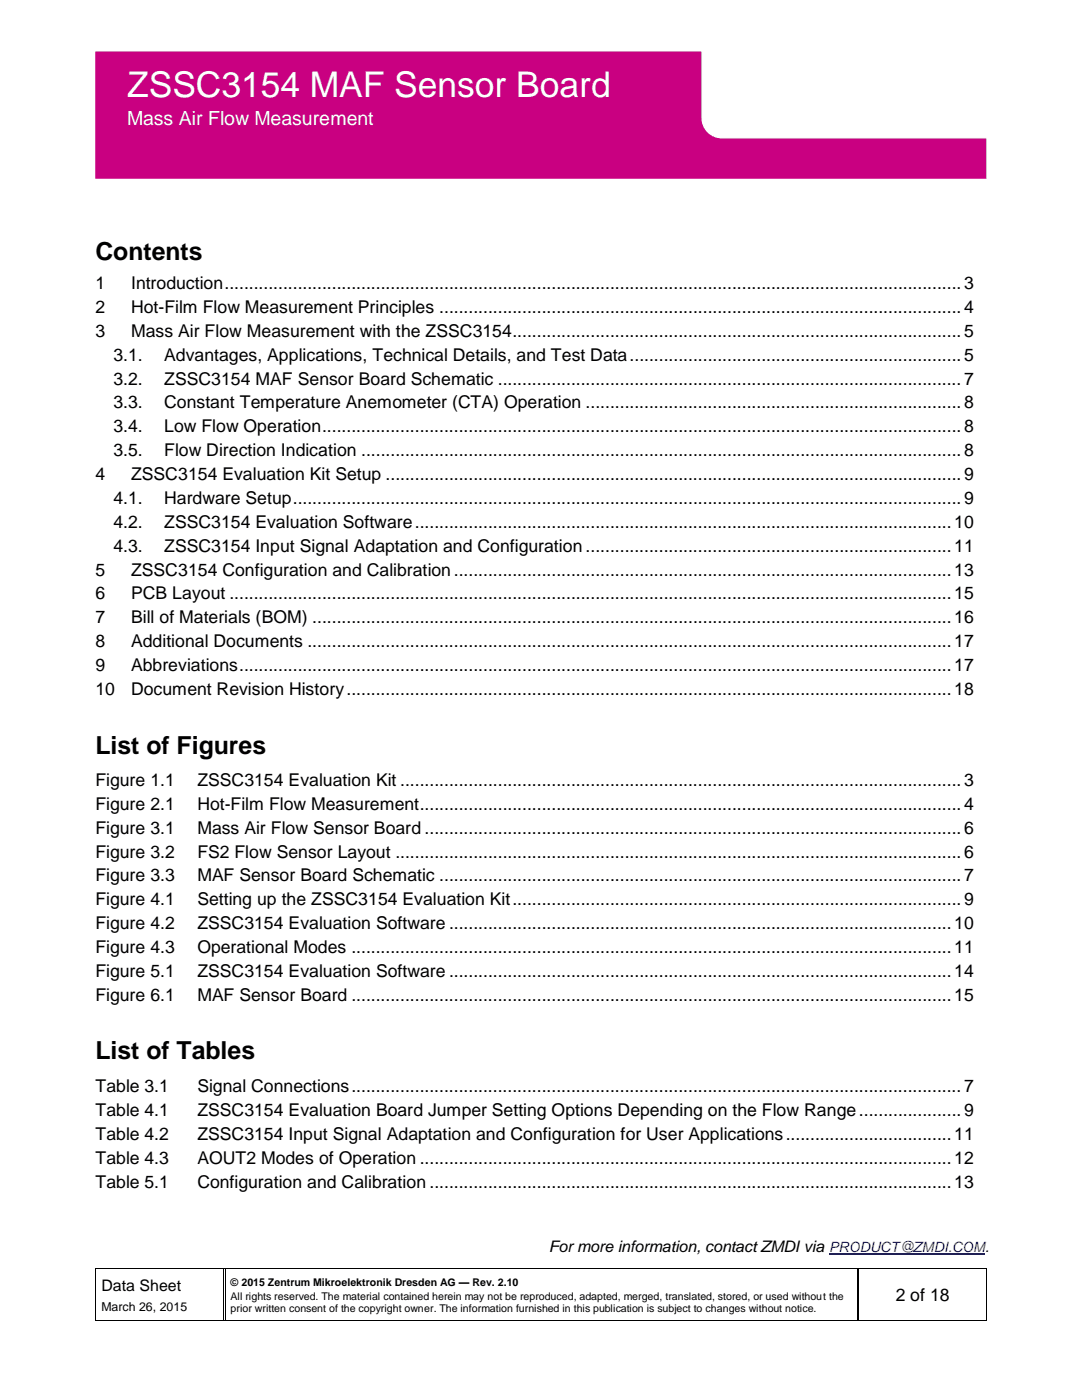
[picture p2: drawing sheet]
<svg xmlns="http://www.w3.org/2000/svg" width="216mm" height="279mm" viewBox="0 0 216 279" stroke-linecap="round" stroke-linejoin="round" font-family="sans-serif">
<defs><g id="words">
<text font-size="7.1" fill="#fff" x="25.4" y="19.3">ZSSC3154 MAF Sensor Board</text>
<g font-size="5">
<text x="19" y="51.9">Contents</text>
<text x="19" y="150.4">List of Figures</text>
<text x="19" y="211.4">List of Tables</text>
</g>
<text font-size="3.9" fill="#fff" x="25.4" y="24.9">Mass Air Flow Measurement</text>
<g font-size="3.5">
<text x="19" y="57.7">1</text>
<text x="26.2" y="57.7">Introduction.......................................................................................................................................................3</text>
<text x="19" y="62.4">2</text>
<text x="26.2" y="62.4">Hot-Film Flow Measurement Principles ...........................................................................................................4</text>
<text x="19" y="67.2">3</text>
<text x="22.6" y="72">3.1.</text>
<text x="26.2" y="67.2">Mass Air Flow Measurement with the ZSSC3154............................................................................................5</text>
<text x="32.8" y="72">Advantages, Applications, Technical Details, and Test Data....................................................................5</text>
<text x="22.6" y="76.8">3.2.</text>
<text x="32.8" y="76.8">ZSSC3154 MAF Sensor Board Schematic ...............................................................................................7</text>
<text x="22.6" y="81.5">3.3.</text>
<text x="32.8" y="81.5">Constant Temperature Anemometer (CTA) Operation .............................................................................8</text>
<text x="22.6" y="86.3">3.4.</text>
<text x="32.8" y="86.3">Low Flow Operation...................................................................................................................................8</text>
<text x="19" y="95.8">4</text>
<text x="22.6" y="91">3.5.</text>
<text x="26.2" y="95.8">ZSSC3154 Evaluation Kit Setup ......................................................................................................................9</text>
<text x="32.8" y="91">Flow Direction Indication ...........................................................................................................................8</text>
<text x="22.6" y="100.6">4.1.</text>
<text x="32.8" y="100.6">Hardware Setup.........................................................................................................................................9</text>
<text x="22.6" y="105.3">4.2.</text>
<text x="32.8" y="105.3">ZSSC3154 Evaluation Software..............................................................................................................10</text>
<text x="22.6" y="110.1">4.3.</text>
<text x="32.8" y="110.1">ZSSC3154 Input Signal Adaptation and Configuration ...........................................................................11</text>
<text x="19" y="114.9">5</text>
<text x="19" y="119.6">6</text>
<text x="26.2" y="114.9">ZSSC3154 Configuration and Calibration......................................................................................................13</text>
<text x="26.2" y="119.6">PCB Layout ....................................................................................................................................................15</text>
<text x="19" y="124.4">7</text>
<text x="26.2" y="124.4">Bill of Materials (BOM) ...................................................................................................................................16</text>
<text x="19" y="129.1">8</text>
<text x="26.2" y="129.1">Additional Documents ....................................................................................................................................17</text>
<text x="19" y="133.9">9</text>
<text x="26.2" y="133.9">Abbreviations..................................................................................................................................................17</text>
<text x="19" y="138.7">10</text>
<text x="26.2" y="138.7">Document Revision History............................................................................................................................18</text>
<text x="19" y="156.9">Figure 1.1</text>
<text x="19" y="161.7">Figure 2.1</text>
<text x="39.4" y="156.9">ZSSC3154 Evaluation Kit ...................................................................................................................3</text>
<text x="39.4" y="161.7">Hot-Film Flow Measurement...............................................................................................................4</text>
<text x="19" y="166.4">Figure 3.1</text>
<text x="39.4" y="166.4">Mass Air Flow Sensor Board ..............................................................................................................6</text>
<text x="19" y="171.2">Figure 3.2</text>
<text x="39.4" y="171.2">FS2 Flow Sensor Layout ....................................................................................................................6</text>
<text x="19" y="175.9">Figure 3.3</text>
<text x="39.4" y="175.9">MAF Sensor Board Schematic ...........................................................................................................7</text>
<text x="19" y="180.7">Figure 4.1</text>
<text x="19" y="185.4">Figure 4.2</text>
<text x="39.4" y="180.7">Setting up the ZSSC3154 Evaluation Kit............................................................................................9</text>
<text x="39.4" y="185.4">ZSSC3154 Evaluation Software .......................................................................................................10</text>
<text x="19" y="190.2">Figure 4.3</text>
<text x="39.4" y="190.2">Operational Modes ...........................................................................................................................11</text>
<text x="19" y="195">Figure 5.1</text>
<text x="39.4" y="195">ZSSC3154 Evaluation Software .......................................................................................................14</text>
<text x="19" y="199.8">Figure 6.1</text>
<text x="39.4" y="199.8">MAF Sensor Board ...........................................................................................................................15</text>
<text x="19" y="218">Table 3.1</text>
<text x="39.4" y="218">Signal Connections.............................................................................................................................7</text>
<text x="19" y="222.7">Table 4.1</text>
<text x="19" y="227.5">Table 4.2</text>
<text x="39.4" y="222.7">ZSSC3154 Evaluation Board Jumper Setting Options Depending on the Flow Range.....................9</text>
<text x="39.4" y="227.5">ZSSC3154 Input Signal Adaptation and Configuration for User Applications..................................11</text>
<text x="19" y="232.2">Table 4.3</text>
<text x="39.4" y="232.2">AOUT2 Modes of Operation .............................................................................................................12</text>
<text x="19" y="237">Table 5.1</text>
<text x="39.4" y="237">Configuration and Calibration ...........................................................................................................13</text>
<text x="178.7" y="259.6">2 of 18</text>
</g>
<g font-size="3.2">
<text x="109.5" y="249.8">For more information, contact ZMDI via PRODUCT@ZMDI.COM.</text>
<text x="20.2" y="257.5">Data Sheet</text>
</g>
<text font-size="2.5" x="20.2" y="261.6">March 26, 2015</text>
<g font-size="2.1">
<text x="46" y="256.6">© 2015 Zentrum Mikroelektronik Dresden AG — Rev. 2.10</text>
<text x="46" y="259.5">All rights reserved. The material contained herein may not be reproduced, adapted, merged, translated, stored, or used without the</text>
<text x="46" y="261.9">prior written consent of the copyright owner. The information furnished in this publication is subject to changes without notice.</text>
</g>
</g></defs>
<path d="M19 10.3h177.8v25.4h-177.8z" fill-rule="evenodd" fill="#c90081"/>
<path d="M141.3 7.5a4 4 0 0 1 2.8-1.1h52.8a4 4 0 0 1 4 4v13.1a4 4 0 0 1-4 4h-52.8a4 4 0 0 1-4-4v-13.1a4 4 0 0 1 1.2-2.9z" fill-rule="evenodd" fill="#fff"/>
<path d="M141.3 7.5a4 4 0 0 1 2.8-1.1h52.8a4 4 0 0 1 4 4v13.1a4 4 0 0 1-4 4h-52.8a4 4 0 0 1-4-4v-13.1a4 4 0 0 1 1.2-2.9z" fill="none" stroke="#fff" stroke-width=".26"/>
<g fill="#000">
<path d="M19 253.1h.1v.2h-.1z" fill-rule="evenodd"/>
<path d="M19 253.1h.1v.2h-.1z" fill-rule="evenodd"/>
<path d="M44.5 253.1h.2v.2h-.2z" fill-rule="evenodd"/>
<path d="M170.9 253.1h.2v.2h-.2z" fill-rule="evenodd"/>
<path d="M196.8 253.1h.2v.2h-.2z" fill-rule="evenodd"/>
<path d="M196.8 253.1h.2v.2h-.2z" fill-rule="evenodd"/>
<path d="M19 263.5h.1v.1h-.1z" fill-rule="evenodd"/>
<path d="M19 263.5h.1v.1h-.1z" fill-rule="evenodd"/>
<path d="M44.5 263.5h.2v.1h-.2z" fill-rule="evenodd"/>
<path d="M170.9 263.5h.2v.1h-.2z" fill-rule="evenodd"/>
<path d="M196.8 263.5h.2v.1h-.2z" fill-rule="evenodd"/>
<path d="M196.8 263.5h.2v.1h-.2z" fill-rule="evenodd"/>
</g>
<path d="M19 253.3v10.2M19.1 253.2h25.4M44.6 253.3v10.2M44.7 253.2h126.2M44.9 253.3v10.2M171 253.3v10.2M171.1 253.2h25.7M171.4 253.3v10.2M196.9 253.3v10.2M19.1 263.6h25.4M44.7 263.6h126.2M171.1 263.6h25.7" fill="none" stroke="#000" stroke-width=".2"/>
<path d="M99 246.9h98.3v5.8h-98.3z" fill-rule="evenodd" fill="#fff"/>
<path d="M165.4 250.2h31.1" fill="none" stroke="#00f" stroke-width=".21"/>
<use href="#words"/>
</svg>
